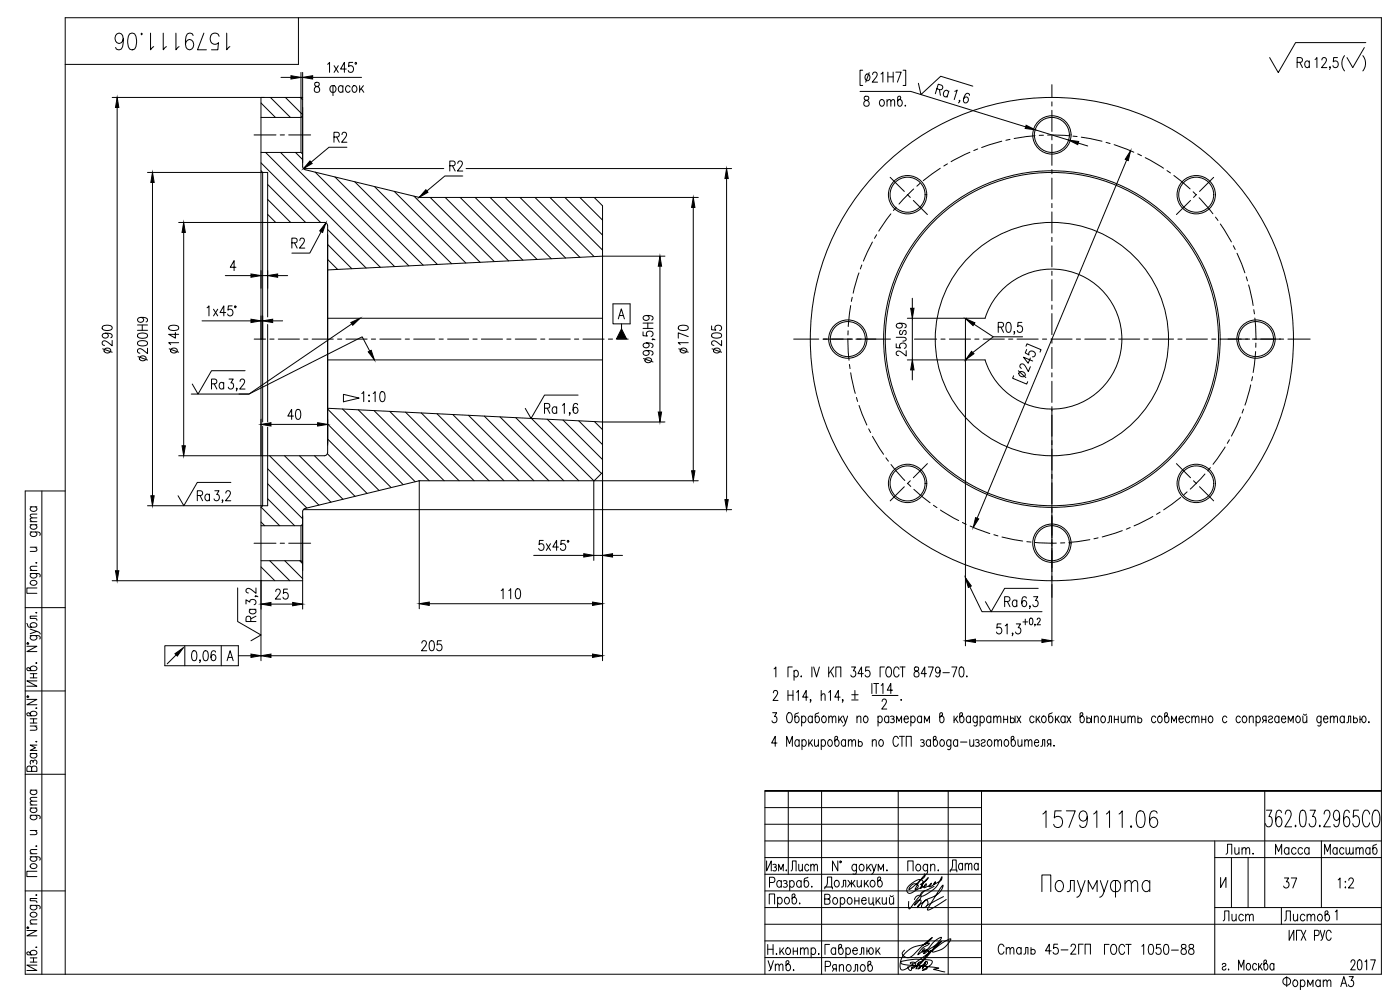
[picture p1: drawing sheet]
<svg xmlns="http://www.w3.org/2000/svg" width="420mm" height="297mm" viewBox="0 0 420 297" stroke-linecap="round" stroke-linejoin="round" font-family="sans-serif">
<defs><g id="words">
<g font-size="8.8">
<text x="33.5" y="16.2">1579111.06</text>
<text x="312.2" y="249.4">1579111.06</text>
</g>
<text font-size="8.4" x="401.8" y="22.6">( )</text>
<text font-size="7.5" x="279.8" y="30.3">Ra</text>
<g font-size="7.1">
<text x="197.9" y="110.1" transform="rotate(-90 197.9 110.1)">99,5H9</text>
<text x="284.3" y="262.8">Дата</text>
</g>
<g font-size="6.6">
<text x="388.4" y="21.5">Ra</text>
<text x="258.2" y="33.2">8 отв.</text>
<text x="34.9" y="107.2" transform="rotate(-90 34.9 107.2)">290</text>
<text x="55" y="107.2" transform="rotate(-90 55 107.2)">140</text>
<text x="45.5" y="109.4" transform="rotate(-90 45.5 109.4)">200H9</text>
<text x="149.6" y="181">110</text>
<text x="125.6" y="196.5">205</text>
<text x="384.5" y="267.8">37</text>
<text x="366.2" y="277.6">Лист</text>
<text x="384.5" y="277.6">Листов</text>
</g>
<g font-size="6.2">
<text x="207.8" y="107.2" transform="rotate(-90 207.8 107.2)">170</text>
<text x="217.7" y="107.2" transform="rotate(-90 217.7 107.2)">205</text>
<text x="273" y="107.9" transform="rotate(-90 273 107.9)">25Js9</text>
<text x="62.4" y="117.8">Ra</text>
<text x="107.6" y="121.7">1:10</text>
<text x="162.6" y="125.2">Ra</text>
<text x="85.4" y="127">40</text>
<text x="58.2" y="151.3">Ra</text>
<text x="81.8" y="181">25</text>
<text x="300.6" y="183.1">Ra</text>
<text x="78" y="187.7" transform="rotate(-90 78 187.7)">Ra</text>
<text x="367.2" y="257.5">Лит.</text>
<text x="382.1" y="257.5">Масса</text>
<text x="396.5" y="257.5">Масштаб</text>
<text x="236.4" y="262.5">Лист</text>
<text x="298.8" y="287.5">Сталь 45-2ГП</text>
<text x="330.6" y="287.5">ГОСТ 1050-88</text>
<text x="229.7" y="292.5">Утв.</text>
<text x="404.6" y="292.1">2017</text>
</g>
</g></defs>
<g fill="none" stroke="#000" stroke-width=".3">
<path d="M89.6 5.3v14h-70M98.3 19.3l.6-.6v3M100.3 19.7l1.2 2M101.5 19.7l-1.2 2M105.9 18.7h-1.2l-.1 1.3a.92 .92 0 0 1 1.3 .1 .92 .92 0 0 1 0 1.2 .92 .92 0 0 1-1.3 .1l-.1-.3M106.6 18.8h.3v.4h-.3zM396.7 18l.5-.7h.4l.5 .6-.4 1-1.1 1.4h1.6M409.9 12.8h-21.1l-5.2 9-2.6-4.5M33.7 29.2h45.6M35.2 32.2v139M78.3 30.9l4.4 4.3M81.2 29.2l6 6"/>
<path d="M84.3 23.2h3M85.7 29.2l5.1 5.2M90.1 29.2l.7 .7M90.3 21.7v13.5h-12M90.3 23.2h.5M90.8 34.7l-.5 .5v10.5l.5 .5M90.8 21.7v7.5M90.8 32.2v16.5M93.8 23.2h14.7M94.6 24.8a.68 .68 0 0 0 .2 1 .94 .94 0 0 1 1.1 .9 .94 .94 0 0 1-1 1 .98 .98 0 0 1-.5-1.2 .98 .98 0 0 1 1.1-.7 .61 .61 0 0 0 .3-.6 .61 .61 0 0 0-.4-.5zM99.4 25.8l.9-.1 .4 .4a1.21 1.21 0 0 1-.4 1.6l-.9-.1a1.2 1.2 0 0 1 0-1.8zM99.9 25.7v3"/>
<path d="M102.9 26.1a.67 .67 0 0 0-.6-.4 .67 .67 0 0 0-.7 .4 .85 .85 0 0 0 .1 1.3 .85 .85 0 0 0 1.2-.1M102.9 25.7v2M103.9 20.7h-1.7l1.2-2v3M105.1 26.1a.67 .67 0 0 0-.7-.4 .67 .67 0 0 0-.6 .4 .91 .91 0 0 0 0 1.1 .91 .91 0 0 0 1 .4l.3-.3M106 25.8a.64 .64 0 0 1 1 .3 .91 .91 0 0 1 0 1.1 .91 .91 0 0 1-1 .4 1.23 1.23 0 0 1 0-1.8zM107.9 25.7v2M108.4 26.6l.8 1.1M109.1 25.7l-1.2 1.4M258.1 27.4h15.2l34.5 10.7M258.9 21.1h-.8v4.5h.8M259.9 22.4a.97 .97 0 0 1 1.3 .6 .97 .97 0 0 1-.7 1.2 1.03 1.03 0 0 1-.9-.7 1.03 1.03 0 0 1 .3-1.1zM260.9 21.8l-1.1 2.8"/>
<path d="M261.9 22.4l.4-.8h.5l.4 .6-.3 1-1.1 1.4h1.6M264.4 22.2l.6-.6v3M266.5 21.6v3M266.5 23.1h1.6M268.1 21.6v3M268.8 21.6h1.7l-1.2 3M271 21.1h.8v4.5h-.8M275.6 25l.8 3.4 5.9-5.5 9.7 3M291 28.6l-.1-.3-.5-.3a2.21 2.21 0 0 0-1.1 2.6 .66 .66 0 0 0 1 .1l.3-.4a.88 .88 0 0 0-.5-1.2h-.4l-.5 .6M310.7 38.9l10 3.1M315.7 25.4v3.9M315.7 30.6v1.2"/>
<path d="M315.7 33.1v6.4M44.3 51.7h36v43.4M45.8 54.7v94M76.2 40.5h6.6M78.3 45.7h12M78.3 51.2l.5 .5v74.9M78.3 48.9l17.9 17.8M79.7 45.7l34.5 34.5M80.3 55.3l11.4 11.4M80.3 59.8l6.9 6.9M84.1 40.5h1.3M84.2 45.7l34.2 34.3"/>
<path d="M86.6 40.5h6.6M88.7 45.7l2.1 2.2M91 50.6h42.2M94.6 51.7l28.1 28.1M100.2 41.1l1.4-.1 .2-.5-.2-.7-1.4-.1v3M100.5 53.1l26.5 26.5M101 41.1l.8 1.6M102.6 40.4l.5-.7 .7 .1 .2 .5-.3 1-1.2 1.4h1.6M104.1 44.2h-5.4l-5.3 4.5M106.5 54.5l24.8 24.8M112.4 56l23.1 23.1M118.3 57.4l21.5 21.5"/>
<path d="M124.2 58.9l19.9 19.8M126 59.2l-34.7-8.4-.5-.9v-20.7h-12.5v72.5M126 59.2h52.3l2.5 2.5v136.5M129.1 59.2l19.3 19.3M133.6 59.2l19 19.1M135 49.7l1.4-.1 .2-.4-.1-.6-.5-.3h-1v3M135.8 49.7l.8 1.6M137.4 49l.4-.7h.5l.5 .6-.4 1-1.1 1.4h1.6M138.1 59.2l18.8 18.9M138.9 52.8h-5.4l-5.4 4.5M139.9 50.6h79.7M142.6 59.2l18.6 18.6"/>
<path d="M147.1 59.2l18.4 18.4M151.6 59.2l18.2 18.2M156.1 59.2l17.9 18M160.5 59.2l17.8 17.8M165 59.2l15.8 15.8M169.5 59.2l11.3 11.3M174 59.2l6.8 6.8M178.5 59.2h31.1M218.1 53.6v96.3M267.2 53.2l4.2 4.2M272.3 58.3l.9 .9M274.2 56.7l-4.4 4.5"/>
<path d="M276.1 55l-.9 .9M282.2 50.5l-5.1 3.7M284.3 49.2l-1 .6M291.1 45.7l-5.7 2.8M293.4 44.7l-1.2 .5M300.6 42.4l-6 1.9M303.1 41.8l-1.2 .3M310.6 40.7l-6.2 .9M313.2 40.6h-1.3M314.4 40.5l6.3 .2M315.7 40.7v1.3M315.7 43.3v6.3"/>
<path d="M315.7 50.9v1.3M315.7 53.4v6.4M322 40.8l1.3 .2M323.6 42.9l2.8 .9M324.5 41.2l6.2 1.2M331.9 42.7l1.3 .4M334.4 43.4l5.9 2.3M338.1 48l-44.9 107.5M341.4 46.2l1.2 .5M343.7 47.3l5.5 3.2M350.2 51.2l1.1 .7M352.3 52.6l4.9 4.1"/>
<path d="M358.1 57.5l.9 .9M359.1 58.3l-.9 .9M359.9 59.3l4.1 4.8M364.2 53.2l-4.2 4.2M53.6 66.7h43.7M55.1 69.7v64M80.3 64.3l2.4 2.4M87.6 72.9l1.4-.2 .2-.4-.2-.7-1.4-.2v3M88.4 72.9l.8 1.5M90 72.2l.4-.8 .7 .2 .3 .4-.4 1-1.1 1.4h1.6M96.4 69.5l-3.4 6.4h-5.4M97.3 66.7a1 1 0 0 1 1 1"/>
<path d="M98.3 67.7v34v-31.2M98.3 68.9l11.6 11.5M98.3 73.3l7.3 7.3M98.3 77.8l3 3M198.1 79.9v43.7M199.6 76.9h-18.8l-82.5 4.1M208.1 62.2v79M258.6 79.5l-.4 1.2M261.8 72.6l-2.7 5.7M263.1 70.4l-.7 1.1M267.4 64.2l-3.7 5.1M269 62.2l-.9 1"/>
<path d="M274.1 60.1l4.2 4.3M315.7 61v1.3M315.7 63.6v6.3M315.7 71.2v1.3M315.7 73.7v6.4M357.3 60.1l-4.2 4.3M364.8 65.1l.7 1.1M366.2 67.2l3.3 5.4M370.1 73.7l.6 1.1M371.3 76l2.3 5.9M60.6 96.3h14.7M62.1 92.3l.6-.5v3"/>
<path d="M64.1 92.8l1.2 2M65.3 92.8l-1.2 2M67.6 82.7h7.7M67.7 93.8h-1.7l1.2-2v3M69.7 91.8h-1.2l-.1 1.3a.92 .92 0 0 1 1.3 .1 .92 .92 0 0 1 0 1.2 .92 .92 0 0 1-1.3 .1l-.1-.3M70.4 91.9h.4v.4h-.4zM70.8 80.2h-1.7l1.2-2v3M78.3 81.2v5.3M78.3 94.8v6.9M78.3 82.7h2M78.3 96.3h.5M80.3 97.4v29.2"/>
<path d="M81.8 96.3h3M83.3 82.7h3M98.3 95.5h82.5M105.6 97.2l-30.9 21h-17.3M184 91.2h5.1v6h-5.1zM185.6 95.7l.9-3 .9 3M185.9 94.7h1.1M186.5 97.2v1.5M254.5 99.2v1.3M255.3 91.7l-.7 6.3M255.8 89.2l-.3 1.2M257.8 81.9l-1.8 6.1"/>
<path d="M272.3 95.5h23.3a21 21 0 0 1 32.4-10.8 21 21 0 0 1 0 34.1 21 21 0 0 1-32.4-10.8h-23.3M273.8 89.5v3M273.8 95.5v12.5M290 95.5l-.3 .3v98M292.3 97.3l5.8 3.8h8.8M299.6 98.2h1a.73 .73 0 0 0 .6-.8 .73 .73 0 0 0-.6-.7h-1v3M300.4 98.2l.8 1.5M302.2 96.9l.6-.2a1.77 1.77 0 0 1 .6 2.5l-.3 .4-.5 .1a2.21 2.21 0 0 1-.4-2.8zM304.5 99.6h-.2h.2l-.2 .7M306.7 96.7h-1.2l-.1 1.3a.92 .92 0 0 1 1.3 .1 .92 .92 0 0 1 0 1.3 .92 .92 0 0 1-1.3 0l-.1-.2M315.7 81.4v1.2M315.7 83.9v6.4"/>
<path d="M315.7 91.5v1.3M315.7 94.1v6.3M374 83.1l.4 1.2M374.7 85.5l1.4 6.2M376.3 92.9l.2 1.3M376.6 95.4l.3 6.3M71.1 116.6h-.2h.2l-.2 .7M72.1 114.4l.4-.7 .7 .2 .2 .4-.3 1-1.2 1.4h1.6M73.6 111.2h-10.1l-4.1 7-1.7-3M76.3 101.7h3.4M78.3 101.7v72.5h12.5M81 101.7h1.2"/>
<path d="M83.5 101.7h6.4M91.1 101.7h1.3M93.7 101.7h6.3M98.3 108h82.5M101.3 101.7h1.3M103.1 118.3l4.7 1.1-4.7 1.2zM103.8 101.7h6.4M111 105.3l-2.3-4.2-34 17.1h-3M111.5 101.7h1.2M114 101.7h6.3M121.6 101.7h1.3M124.2 101.7h6.3"/>
<path d="M131.8 101.7h1.2M134.3 101.7h6.4M141.9 101.7h1.3M144.5 101.7h6.3M152.1 101.7h1.3M154.6 101.7h6.4M162.3 101.7h1.2M164.8 101.7h6.3M172.4 101.7h1.3M173.5 118.5h-10.1l-4 7-1.8-3M175 101.7h6.3M182.6 101.7h1.2"/>
<path d="M185.1 101.7h3.4M238.2 101.7h7.5M247 101.7h8.9M254.4 101.8l.4 6.3M254.9 109.4l.2 1.2M255.3 111.9l1.4 6.1M256.9 101.7h10.4M257 119.2l.4 1.3M273.8 111v3M274.4 101.7h6.7M282.4 101.7h1.2M284.9 101.7h6.4"/>
<path d="M289.7 107.7l.3 .3M292.5 101.7h1.3M295.1 101.7h6.3M298.1 101.1l-6.2 4.7M302.7 101.7h1.3M304.2 112.8l-.3 .7 4.2 1.7 .3-.7M305.2 101.7h6.4M305.6 111.2l2.3 2.1M305.9 111.7a1.06 1.06 0 0 1 1.2-.1 1.06 1.06 0 0 1 .5 1.2 1.06 1.06 0 0 1-1.3 .1 1.06 1.06 0 0 1-.4-1.2zM307.9 103.9l.3-.7 4.2 1.7-.3 .7M308.1 104.9l-.4 1 1.1 .6a.92 .92 0 0 1 .6-1.1 .92 .92 0 0 1 1.2 .5 .92 .92 0 0 1-.5 1.2h-.3M309.2 110l-.6 1.5-1.4-2.2-.6-.1-.4 .2-.1 .7 .4 .4"/>
<path d="M309.2 107.4l-.6 1.6-1.4-1.8 2.7 1.1M312.9 101.7h1.2M315.4 101.7h6.3M315.7 101.7v1.3M315.7 104.2v6.4M315.7 111.9v1.2M315.7 114.4v6.3M323 101.7h1.3M325.6 101.7h6.3M333.2 101.7h1.2M335.7 101.7h6.4M343.3 101.7h1.3"/>
<path d="M345.9 101.7h6.3M353.5 101.7h1.3M356 101.7h6.4M363.7 101.7h1.2M366.2 101.7h8.9M375.4 115.5l-1.8 6.1M375.8 101.7h9.4M375.9 113l-.3 1.2M376.8 105.5l-.7 6.3M376.9 102.9v1.3M386.5 101.7h6.7M78.3 125.8v10.9"/>
<path d="M78.8 127.9v23.8l-.5 .5M80.3 128.2v23.5h-36M80.9 136.7l14.8 14.9M81.3 127.3h14M85.4 136.7l13.9 14M89.9 136.7l13 13.1M94.4 136.7l12.2 12.2M98.2 136.1l12 11.9M98.3 135.7a1 1 0 0 1-1 1h-43.7M98.3 133v-31.3v34M98.3 122.5l82.5 4.1h18.8M98.3 125.8v7.8"/>
<path d="M98.3 122.7l22.7 22.7M98.3 127.2l19.1 19.1M98.3 131.7l15.5 15.5M102.8 122.7l21.8 21.8M107.5 123l21.3 21.2M112.2 123.2l21.1 21M117 123.4l20.8 20.8M121.7 123.7l20.6 20.5M126.4 123.9l20.4 20.3M131.1 124.1l20.2 20.1M135.9 124.4l19.9 19.8M140.6 124.6l19.6 19.6"/>
<path d="M145.3 124.8l19.4 19.4M150.1 125.1l19.1 19.1M154.8 125.3l18.9 18.9M159.5 125.6l18.7 18.6v23.9M164.2 125.8l16.3 16.3M169 126l11.8 11.9M171.1 123.9h-.3h.3l-.3 .7M173.4 121.5a.64 .64 0 0 0-1.1-.3 2.05 2.05 0 0 0 .4 2.8 .88 .88 0 0 0 .8-1 .88 .88 0 0 0-1.2-.7l-.3 .7M173.7 126.3l7.1 7.1M178.4 126.5l2.4 2.4M257.8 121.7l2.3 5.8M260.7 128.7l.6 1.1"/>
<path d="M261.9 130.9l3.3 5.4M265.9 137.4l.7 1M267.4 139.4l4.1 4.8M278.3 139.1l-4.2 4.2M315.7 122v71.8M353.1 139.1l4.2 4.2M367.7 134.1l-3.7 5.2M369 131.9l-.7 1.1M372.3 125.1l-2.7 5.7M373.2 122.8l-.4 1.1M9.1 159.6l2.7 .1 .3 .4-.2 .5M9.1 157.4h2"/>
<path d="M9.1 156.5h2M9.1 152.1h2M9.5 159.6l-.3 .2a.64 .64 0 0 0 .3 1.1 .91 .91 0 0 0 1.1 0 .91 .91 0 0 0 .3-1.1l-.3-.2M9.5 157.4a.67 .67 0 0 0-.5 .7 .67 .67 0 0 0 .5 .6 .85 .85 0 0 0 1.2 0 .85 .85 0 0 0-.1-1.3M9.5 152.1a.67 .67 0 0 0-.5 .6 .67 .67 0 0 0 .5 .6 .85 .85 0 0 0 1.2 0 .85 .85 0 0 0-.1-1.2M11.1 155.4l-1.9 .1-.1 .5 .5 .5M11.1 154.2l-1.9 .2-.1 .4 .5 .6M12.6 147.3v145M19.6 147.3h-12v145h407v-287h-395v287M66.9 150.1h-.3h.3l-.3 .7M67.8 148l.4-.8h.5l.5 .6-.4 1-1.1 1.4h1.6M69.3 144.7h-10.1l-4 7-1.8-3"/>
<path d="M78.3 157.7h12M78.3 156.6l1.1 1.1M78.4 152.2l5.5 5.5M80.3 140.7l11.8 11.7M80.3 145.2l10.5 10.5M80.3 149.6l8.1 8.1M90.8 157.2l-.5 .5v10.5l.5 .5M91 152.9h128.6M125.8 144.3v38.3M126 144.2l-34.4 8.4-.6 .3-.2 .6v29.3M126 144.2h83.6M180.8 141.7l-2.5 2.5"/>
<path d="M271.4 146l-4.2 4.3M272.4 145.1l.9 .9M273.2 144.2l-.9 .9M274.3 146.8l4.8 4.1M280.1 151.6l1.1 .7M282.2 153l5.5 3.2M288.8 156.8l1.2 .5M291.1 157.8l6 2.3M336.8 159.2l-6 1.9M339.2 158.3l-1.2 .5M346 155l-5.7 2.8M348.2 153.7l-1.1 .6"/>
<path d="M354.3 149.2l-5.1 3.8M356.3 147.6l-1 .8M358.2 144.2l.9 .9M360 146l4.2 4.3M361.6 142.2l-4.4 4.6M363.3 140.3l-.8 1M9.1 172.1l2.7 .1 .3 .3-.2 .6M9.1 171.2h2M9.1 164.2h2M9.2 174.5a.95 .95 0 0 1 1.2-.4 .95 .95 0 0 1 .5 1.2 .95 .95 0 0 1-1.2 .3 .95 .95 0 0 1-.5-1.1zM9.5 172.1l-.3 .2a.64 .64 0 0 0 .3 1 .91 .91 0 0 0 1.1 .1 .91 .91 0 0 0 .3-1.1l-.3-.2M10.5 164.2l.6 .6-.2 .5-1.8 .1"/>
<path d="M10.8 168.9h.3zM11.1 176.4h-3v1.6h3M11.1 169.9l-1.9 .1-.1 .6 .5 .6M33.7 174.2h44.6v24M71.3 176.4v10.1l7 4-3 1.8M76.2 163h6.6M76.7 178.8v.3v-.3l.7 .3M76.8 176.4v1.6l-1.4-1.1-1-.4-.4 .3-.2 .6 .7 .5M78.3 168.2h12M78.3 170.1l4.2 4.1M81 168.2l6 6M84.1 163h1.3"/>
<path d="M85.5 168.2l5.3 5.4M86.6 163h6.6M89.9 168.2l.9 .9M160.2 166.6h15M163 162.1h-1.1l-.1 1.3a.92 .92 0 0 1 1.2 .1 .92 .92 0 0 1 0 1.3 .92 .92 0 0 1-1.2 .1l-.1-.3M164 163.1l1.2 2M165.2 163.1l-1.2 2M167.6 164.1h-1.7l1.1-2v3M169.6 162.1h-1.2l-.1 1.3a.92 .92 0 0 1 1.3 .1 .92 .92 0 0 1 0 1.3 .92 .92 0 0 1-1.3 .1l-.1-.3M170.3 162.2h.3v.4h-.3zM178.2 166.6h2.6M183.8 166.6h3"/>
<path d="M291.1 176l3.6 7.5h18M298.3 160.4l1.2 .4M300.7 161.1l6.2 1.2M308.2 162.5l1.2 .1M310.2 179h1.2l-.6 1.2a.88 .88 0 0 1 .7 1.3 .88 .88 0 0 1-1.5 0M310.7 162.8l6.3 .2M311.6 176.5h-10.1l-4 7-1.8-3M319.5 162.9h-1.2M327.1 161.9l-6.3 .9M329.5 161.4l-1.2 .3M7.6 182.3h12M8.1 193.9h3l-3 1.6h3"/>
<path d="M8.1 187l.3 .8 .4 .4 2-.1a.58 .58 0 0 0 .1-.9 .95 .95 0 0 0-1.2-.4 .95 .95 0 0 0-.5 1.2l.3 .2M8.1 192.9h.4v.4h-.4zM9.1 190.7l2.7 .1 .3 .4-.2 .5M9.1 188.8l2 .6-2 .7M9.5 190.7l-.3 .2a.64 .64 0 0 0 .3 1.1 .91 .91 0 0 0 1.1 0 .91 .91 0 0 0 .3-1.1l-.3-.2M10.8 198.9h.3zM10.8 183.8h.3zM11.1 189.4l.5 .3 .5 .5M11.1 184.9h-2v.7l1.8 .1 .2 .4M49.5 193.7h22v6h-22zM52.9 196.5l-2.7 2.7M55.5 193.7v6"/>
<path d="M57.8 195.4l.6-.2a1.76 1.76 0 0 1 .6 2.5l-.3 .4-.5 .1a1.76 1.76 0 0 1-.6-2.4zM60.1 198.1h-.2h.2l-.2 .7M61.3 195.4l.5-.2a1.76 1.76 0 0 1 .6 2.5l-.2 .4-.6 .1a1.76 1.76 0 0 1-.6-2.4zM64.7 195.7a.65 .65 0 0 0-1-.3 2.04 2.04 0 0 0 .3 2.8 .88 .88 0 0 0 .8-1 .88 .88 0 0 0-1.1-.7l-.4 .7M66.4 193.7v6M68.1 198.2l1-3 .9 3M68.5 197.2h1.1M71.5 196.8h3.8M73.8 181.2v-1.2l1.2 .7a.88 .88 0 0 1 1.3-.8 .88 .88 0 0 1 0 1.5M81.3 196.8h96.5M128.8 181.1h49M292.7 192.3h20"/>
<path d="M300.4 187.2h-1.1l-.1 1.3a.92 .92 0 0 1 1.2 .1 .92 .92 0 0 1 0 1.2 .92 .92 0 0 1-1.2 .1l-.1-.3M301.7 187.8l.6-.6v3M304 190.1h-.2h.2l-.2 .7M305 187.2h1.3l-.7 1.1a.88 .88 0 0 1 .7 1.4 .88 .88 0 0 1-1.5-.1M307 186.6h1.4M307.7 185.7v1.8M309.1 185.6l.4-.1 .4 .3v1.3l-.4 .4-.5-.4zM309.2 181.9h-.3h.3l-.3 .7M310.7 187.4l-.2 .4M311.3 185.9l.3-.4h.3l.3 .3-.2 .7-.8 1h1.1M7.6 207.3h12M8.1 209.8h3l-3 1.7h3"/>
<path d="M8.1 208.9h.4v.3h-.4zM9.1 200.8a1 1 0 0 1 1-1 1 1 0 0 1 1 1l-.6 .4h-2.1l-.3-.7 .4-.2 .3 .1 .7 .8M9.1 214.3a1 1 0 0 1 1-.9 1 1 0 0 1 1 .9l-.6 .5h-2.1l-.3-.7 .4-.3 .3 .2 .7 .8M9.1 202.1h2M9.1 203.4h2M9.1 217.8h2M9.1 215.7h2M9.1 216.9h2M10.1 202.1v1.3M10.1 215.7v1.2M10.5 217.8l.6 .6-.2 .6-1.8 .1M10.8 212.5h.3z"/>
<path d="M11.1 204.3h-3l3 1.6h-3M231.9 213.8h1.2l-.7 1.2a.88 .88 0 0 1 .7 1.2 .88 .88 0 0 1-1.3 .4l-.1-.3M232.1 207.9l.1-.4a.69 .69 0 0 1 1-.2 .69 .69 0 0 1 .1 1l-1.3 1.9h1.5M232.3 200.7l.5-.6v3M236.5 207.2v3M236.5 208.6h1.5M236.5 214l.2-.2a1.32 1.32 0 0 1 1.1 1.9l-.1 .4a.75 .75 0 0 1-1.2 .6l-.4-1 .1-1.1zM237.8 200.1h-1.3v3M238 207.2v3M238.3 201.5l.2-.2a.94 .94 0 0 1 1.1 .5 .94 .94 0 0 1-.3 1.2l-.6 .1-.4-.4M238.3 201.1v3M239.1 207.7l.5-.5v3"/>
<path d="M239.6 213.8l-1 .5-.1 .3v1.7l.2 .4a.94 .94 0 0 0 1.2-.5 .94 .94 0 0 0-.4-1.2l-.5-.2-.5 .5M240.5 202.8v.3zM240.6 215.3l.2-.3a.97 .97 0 0 1 1.2 .7 .97 .97 0 0 1-.7 1.1h-.3l-.4-.4M240.6 214.8v3M242.5 209.2h-1.6l1-2v3M243.3 210h-.2h.2l-.2 .7M243.7 200.1v3M243.8 215.3l-.2-.3a.95 .95 0 0 0-1.1 .5 .95 .95 0 0 0 .3 1.2l.6 .1 .4-.4M243.8 214.8v2M244.2 200.1l.9 3 .8-3M245.7 213.8l-.9 .5-.2 .3v1.7l.3 .4a.94 .94 0 0 0 1.1-.5 .94 .94 0 0 0-.4-1.2l-.5-.2-.5 .5M246.5 208.7l.5-.5 .5 .1 .1 1.9"/>
<path d="M246.5 207.2v3M246.9 215a.97 .97 0 0 1 1.2 .7 .97 .97 0 0 1-.7 1.1 1.04 1.04 0 0 1-.9-.7 1.04 1.04 0 0 1 .4-1.1zM248.7 207.7l.5-.5v3M248.7 200.1v3M248.7 215.4l.6-.6 .4 .2 .1 1.8M248.7 214.8v2M249.2 201.4l1 1.7M249.8 215.4l.5-.6 .5 .2 .1 1.8M250.2 200.1l-1.5 2M250.8 203.1v-3h1.5v3M251.7 214.8v2M252.1 209.2h-1.6l1.1-2v3"/>
<path d="M252.1 215.7l.8 1.1M252.8 214.8l-1.1 1.5M253 210h-.2h.2l-.2 .7M253.1 214.8l.7 2 .6-2M253.8 216.8l-.5 .9-.3 .1M255.6 200.1h1.1l-.6 1.2a.88 .88 0 0 1 .7 1.2 .88 .88 0 0 1-1.4 .3l-.1-.3M255.6 208.4h1.9M255.6 210h1.9M256.6 207.2v2.5M257.2 215.4l.5-.6 .6 .2 .1 1.8M257.2 214.8v2M259.1 202.1h-1.6l1.1-2v3"/>
<path d="M259.4 215a.97 .97 0 0 1 1.2 .7 .97 .97 0 0 1-.6 1.1 1.04 1.04 0 0 1-.9-.7 1.04 1.04 0 0 1 .3-1.1zM260.9 200.1h-1.1l-.1 1.3a.95 .95 0 0 1 1.5 .5 .95 .95 0 0 1-1 1.2l-.6-.6M261.7 205.1v3M261.8 208.7h7.7M262.2 205.1h1.5M263 205.1v3M263.5 215.3l.2-.3a.97 .97 0 0 1 1.2 .7 .97 .97 0 0 1-.6 1.1h-.4l-.4-.4M263.5 214.8v3M264.5 205.7l.5-.6v3M264.7 210.5l.1-.5a.69 .69 0 0 1 1-.1 .69 .69 0 0 1 .1 1l-1.3 1.8h1.5M265.4 200.1h-1.3v3M266.3 200.3l.2-.2a1.3 1.3 0 0 1 1.1 1.9l-.1 .4a.75 .75 0 0 1-.8 .7 .75 .75 0 0 1-.8-.7l-.1-1.1z"/>
<path d="M266.7 215.3l-.2-.3a.94 .94 0 0 0-1.1 .5 .94 .94 0 0 0 .4 1.2l.5 .1 .4-.4M266.7 214.8v2M267.3 215a.67 .67 0 0 1 1 .3l-.3 .4h-.3M267.9 207.1h-1.6l1-2v3M268 215.7l.3 .3v.6l-.3 .2-.7-.1M269.1 216.8v-2l.7 1.6 .8-1.6v2M269.8 200.8a.75 .75 0 0 0-.7-.7 .75 .75 0 0 0-.8 .7v1.6a.75 .75 0 0 0 .8 .7 .75 .75 0 0 0 .7-.7M270.1 200.1h1.5M270.4 209.9v.3zM270.9 200.1v3M271.3 215.7h1.3l-.2-.7a.97 .97 0 0 0-1.2 .7 .97 .97 0 0 0 .7 1.1h.3l.4-.4M273.4 215.3l.2-.3a.97 .97 0 0 1 1.2 .7 .97 .97 0 0 1-.7 1.1h-.3l-.4-.4"/>
<path d="M273.4 214.8v3M274.5 200.3v.8a1.2 1.2 0 0 1 1.1 .6 1.2 1.2 0 0 1 0 1.3 .93 .93 0 0 1-1.4-.7 .93 .93 0 0 1 1.2-1l.2-.2a.63 .63 0 0 0-.3-1zM276.6 215.3l-.2-.3a.95 .95 0 0 0-1.2 .5 .95 .95 0 0 0 .4 1.2l.6 .1 .4-.4M276.6 214.8v2M277.4 216.8v-2l.8 1.6 .7-1.6v2M278.1 202.1h-1.7l1.1-2v3M278.6 200.1h1.5l-1.1 3M282.1 201.1a.77 .77 0 0 1-.7 .9 .88 .88 0 0 1-.7-1.1 .88 .88 0 0 1 1.1-.6 2.31 2.31 0 0 1-.3 2.8l-.5-.1-.2-.3M282.5 214.8a1.01 1.01 0 0 1 .8 1 1.01 1.01 0 0 1-.8 1l-.5-.5v-2.2l.7-.3 .1 .8-.8 .7M283 201.8h1.9M285.7 200.1h1.5l-1.1 3M286.3 214.8v2"/>
<path d="M286.8 215.7l.7 1.1M287.4 214.8l-1.1 1.5M288.1 200.3l.6-.2a1.81 1.81 0 0 1 .5 2.4l-.2 .5-.6 .1a2.31 2.31 0 0 1-.3-2.8zM288.5 214.8a1.01 1.01 0 0 1 .8 1 1.01 1.01 0 0 1-.8 1l-.5-.5v-2.2l.7-.3 .1 .8-.8 .7M290.2 202.8v.3zM291.3 215.3l-.3-.3a.95 .95 0 0 0-1.1 .5 .95 .95 0 0 0 .4 1.2l.5 .1 .5-.4M291.3 214.8v2M293.3 215.3l-.2-.3a.97 .97 0 0 0-1.2 .7 .97 .97 0 0 0 .6 1.1h.4l.4-.4M293.3 214.8l-.1 2.8-.3 .2-.6-.1M294.1 215.3l.3-.3a.97 .97 0 0 1 1.1 .7 .97 .97 0 0 1-.6 1.1h-.3l-.5-.4M294.1 214.8v3M297.4 215.3l-.3-.3a.95 .95 0 0 0-1.1 .5 .95 .95 0 0 0 .4 1.2l.5 .1 .5-.4"/>
<path d="M297.4 214.8v2M298.2 215.4l.6-.6 .4 .2 .1 1.8M298.2 214.8v2M299.3 215.4l.5-.6 .4 .2 .2 1.8M301.2 215.8h1.2M301.2 214.8v2M302.4 214.8v2M303.3 215.7a.72 .72 0 0 1 1.1 .1 .72 .72 0 0 1-.4 1h-.4l-.3-.2M303.3 214.8v2M304.6 214.8v2M305.2 214.8l1.2 2M306.4 214.8l-1.2 2"/>
<path d="M310.3 215.3l-.2-.3a.97 .97 0 0 0-1.2 .7 .97 .97 0 0 0 .7 1.1h.3l.4-.4M311 214.8v2M311.4 215.7l.7 1.1M312 214.8l-1 1.5M312.9 215a.97 .97 0 0 1 1.2 .7 .97 .97 0 0 1-.7 1.1 1.04 1.04 0 0 1-.9-.7 1.04 1.04 0 0 1 .4-1.1zM315.8 213.8l-.8 .3-.3 .5v1.7l.2 .4a.91 .91 0 0 0 1.1-.4 .91 .91 0 0 0-.2-1.2l-.6-.3-.5 .5M316.7 214.8v2M317.2 215.7l.7 1.1M317.8 214.8l-1.1 1.5M319.6 215.3l-.2-.3a.94 .94 0 0 0-1.1 .5 .94 .94 0 0 0 .4 1.2l.5 .1 .4-.4M319.6 214.8v2M320.2 214.8l1.2 2"/>
<path d="M321.4 214.8l-1.2 2M324.6 214.8a1.01 1.01 0 0 1 .8 1 1.01 1.01 0 0 1-.8 1l-.5-.5v-2.2l.7-.3 .1 .8-.8 .7M326.2 215.7a.72 .72 0 0 1 1.1 .1 .72 .72 0 0 1-.4 1h-.4l-.3-.2M326.2 214.8v2M327.6 214.8v2M328.4 215.4l.6-.6 .5 .2 .1 1.8M328.4 214.8v2M330.7 215a.97 .97 0 0 1 1.2 .7 .97 .97 0 0 1-.7 1.1 1.04 1.04 0 0 1-.9-.7 1.04 1.04 0 0 1 .4-1.1zM332.4 216.8l.4-.1 .1-1.9h.7v2M334.4 215.8h1.2M334.4 214.8v2M335.6 214.8v2"/>
<path d="M336.5 214.8l.1 1.9 .5 .1 .6-.5M337.7 214.8v2M338.5 215.4l.5-.6 .5 .2 .1 1.8M338.5 214.8v2M339.6 215.4l.5-.6 .4 .2 .1 1.8M341.5 215.7a.72 .72 0 0 1 1.2 .1 .72 .72 0 0 1-.4 1h-.5l-.3-.2M341.5 214.8v2M346.9 215.3l-.3-.3a.97 .97 0 0 0-1.1 .7 .97 .97 0 0 0 .6 1.1h.3l.5-.4M347.7 215a.97 .97 0 0 1 1.2 .7 .97 .97 0 0 1-.6 1.1 1.04 1.04 0 0 1-.9-.7 1.04 1.04 0 0 1 .3-1.1zM350 214.8a1.01 1.01 0 0 1 .8 1 1.01 1.01 0 0 1-.8 1l-.5-.5v-2.2l.7-.3 .1 .8-.8 .7M351.6 216.8v-2l.7 1.6 .8-1.6v2M353.8 215.7h1.3l-.2-.7a.97 .97 0 0 0-1.2 .7 .97 .97 0 0 0 .7 1.1h.3l.4-.4"/>
<path d="M357 215.3l-.2-.3a.97 .97 0 0 0-1.1 .7 .97 .97 0 0 0 .6 1.1h.3l.4-.4M357.7 215.4l.5-.6 .4 .2 .2 1.8M357.7 214.8v2M358.8 215.4l.5-.6 .4 .2 .1 1.8M360.7 215.8h1.2M360.7 214.8v2M361.9 214.8v2M362.9 215a.97 .97 0 0 1 1.2 .7 .97 .97 0 0 1-.6 1.1 1.04 1.04 0 0 1-.9-.7 1.04 1.04 0 0 1 .3-1.1zM368.2 215.3l-.2-.3a.97 .97 0 0 0-1.2 .7 .97 .97 0 0 0 .6 1.1h.3l.5-.4M372.3 215.3l-.3-.3a.97 .97 0 0 0-1.1 .7 .97 .97 0 0 0 .6 1.1h.3l.5-.4M373.1 215a.97 .97 0 0 1 1.2 .7 .97 .97 0 0 1-.7 1.1 1.04 1.04 0 0 1-.9-.7 1.04 1.04 0 0 1 .4-1.1zM374.9 215.4l.6-.6 .5 .2 .1 1.8"/>
<path d="M374.9 214.8v2M377 215.3l.2-.3a.97 .97 0 0 1 1.2 .7 .97 .97 0 0 1-.7 1.1h-.3l-.4-.4M377 214.8v3M379.3 216.1l-.4 .7M380 216.1h-.7l-.3-.3-.1-.4 .4-.6h.7v2M380.7 215.3a.62 .62 0 0 1 .6-.5 .62 .62 0 0 1 .6 .5l-.3 .4-.8 .3-.1 .4a.61 .61 0 0 0 .6 .5 .61 .61 0 0 0 .6-.5M383.8 215.3l-.2-.3a.95 .95 0 0 0-1.1 .5 .95 .95 0 0 0 .4 1.2l.5 .1 .4-.4M383.8 214.8v2M384.6 215.7h1.3l-.3-.7a.97 .97 0 0 0-1.1 .7 .97 .97 0 0 0 .6 1.1h.3l.5-.4M386.6 216.8v-2l.8 1.6 .7-1.6v2M389.2 215a.97 .97 0 0 1 1.2 .7 .97 .97 0 0 1-.7 1.1 1.04 1.04 0 0 1-.9-.7 1.04 1.04 0 0 1 .4-1.1zM391 214.8l.1 1.9 .5 .1 .6-.5"/>
<path d="M391.2 214.3l.3 .3 .6-.3M392.2 214.8v2M396.5 215.3l-.2-.3a.97 .97 0 0 0-1.2 .7 .97 .97 0 0 0 .6 1.1h.3l.5-.4M396.5 214.8l-.1 2.8-.4 .2-.5-.1M397.2 215.7h1.3l-.2-.7a.97 .97 0 0 0-1.2 .7 .97 .97 0 0 0 .7 1.1h.3l.4-.4M399.3 215.4l.5-.6 .4 .2 .1 1.8M399.3 214.8v2M400.3 215.4l.6-.6 .4 .2 .1 1.8M403.4 215.3l-.2-.3a.95 .95 0 0 0-1.1 .5 .95 .95 0 0 0 .4 1.2l.5 .1 .4-.4M403.4 214.8v2M404.2 216.8l.4-.1 .1-1.9h.7v2M406.2 215.7a.72 .72 0 0 1 1.2 .1 .72 .72 0 0 1-.4 1h-.5l-.3-.2"/>
<path d="M406.2 214.8v2M408.1 215.8h.6l.1-.5 .4-.5a1.04 1.04 0 0 1 .8 1 1.04 1.04 0 0 1-.8 1l-.4-.4-.1-.6M408.1 214.8v2M410.8 216.6v.2zM7.6 232.3h12M9.1 237.1h2M9.1 226.1h2M9.5 237.1a.66 .66 0 0 0-.5 .6 .66 .66 0 0 0 .5 .6 .85 .85 0 0 0 1.2 0 .85 .85 0 0 0-.1-1.2M9.5 230.4l-.6-.6-.5 .2-.3 .4v1h3v-1a.82 .82 0 0 0-.8-.6 .82 .82 0 0 0-.8 .6v1M9.5 226.1a.67 .67 0 0 0-.5 .6 .67 .67 0 0 0 .5 .6 .85 .85 0 0 0 1.2 0 .85 .85 0 0 0-.1-1.2M9.9 228.5l.3-.4h.6l.3 .4-.2 .8M9.9 228.8v-.3l-.4-.4a.73 .73 0 0 0-.3 1.2"/>
<path d="M10.8 222.5h.3zM11.1 239.2l-1.9 .2-.1 .4 .5 .6M11.1 223.6h-2l1.5 .8-1.5 .8h2M229.6 237.3h185h-185M229.6 237.3v55M233.2 222.9h-1.6l1.1-2v3M236.1 223.9v-3l.8 2.2 .9-2.2v3M236.6 237.3v25M239.8 222.4l-.2-.3a.91 .91 0 0 0-1 .4 .91 .91 0 0 0 .2 1.1l.6 .3 .4-.4M239.8 221.9v2M240.7 222.4l.4-.5a1.01 1.01 0 0 1 .9 1 1.01 1.01 0 0 1-.9 1l-.4-.4M240.7 221.9v3"/>
<path d="M242.7 221.9v2M243.2 222.8l.7 1.1M243.8 221.9l-1.1 1.5M244.4 221.9l.1 1.9 .6 .1 .5-.5M245.6 221.9v2M246.5 222.4l.4-.5a1.01 1.01 0 0 1 .9 1 1.01 1.01 0 0 1-.9 1l-.4-.4M246.5 221.9v3M246.6 237.3v55M248.7 222.1l.2-.2a1.01 1.01 0 0 1 .9 1 1.01 1.01 0 0 1-.9 1l-.5-.8zM251 221.9a1.01 1.01 0 0 1 .8 1 1.01 1.01 0 0 1-.8 1l-.5-.5v-2.2l.7-.3 .1 .7-.8 .8M253.8 222.4l-.3-.3a.91 .91 0 0 0-1 .4 .91 .91 0 0 0 .2 1.1l.6 .3 .5-.4M253.8 221.9v2"/>
<path d="M254.6 222.5l.6-.6 .4 .2 .1 1.8M254.6 221.9v2M255.7 222.5l.5-.6 .5 .2 .1 1.8M257.6 222.8a.72 .72 0 0 1 1.2 0 .72 .72 0 0 1-.4 1.1h-.5l-.3-.3M257.6 221.9v2M261.8 222.5l.5-.6 .6 .2 .1 1.8M261.8 221.9v2M264 222.1l.3-.2a1.01 1.01 0 0 1 .8 1 1.01 1.01 0 0 1-.8 1l-.6-.8zM269.6 237.3v55M269.6 221.6l-.2-.4a.84 .84 0 0 0-1-.1 .84 .84 0 0 0-.4 1l.1 1.1a.75 .75 0 0 0 1.2 .6l.3-.6M269.9 220.9h1.5M270.7 220.9v3"/>
<path d="M272 223.9v-3h1.5v3M276.3 222.1a.65 .65 0 0 1 1 .3l-.1 .2-.5 .2M277 222.8l.4 .6-.2 .4h-.9M279.3 222.4l-.3-.3a.94 .94 0 0 0-1.1 .5 .94 .94 0 0 0 .4 1.2l.5 .1 .5-.4M279.3 221.9v2M280.5 221.9a1.01 1.01 0 0 1 .9 1 1.01 1.01 0 0 1-.9 1l-.4-.5v-2.2l.7-.3 .2 .5-.1 .2-.8 .8M282.4 222.1l.2-.2a1.01 1.01 0 0 1 .8 1 1.01 1.01 0 0 1-.8 1l-.6-.8zM284.6 237.3v55M285.4 222.4l-.3-.3a.94 .94 0 0 0-1.1 .5 .94 .94 0 0 0 .4 1.2l.5 .1 .5-.4M285.4 221.9l-.1 2.7-.4 .3-.5-.1M287.4 222.4l-.2-.3a.91 .91 0 0 0-1.1 .4 .91 .91 0 0 0 .2 1.1l.7 .3 .4-.4M287.4 221.9v2"/>
<path d="M288.3 222.6h1.9M291 221.9l.1 1.9 .6 .1 .5-.5M292.2 221.9v2M292.8 222.1a.65 .65 0 0 1 1 .3l-.1 .2-.5 .2M293.5 222.8l.4 .6-.2 .4h-.9M294.5 222.4a.61 .61 0 0 1 .6-.5 .61 .61 0 0 1 .6 .5l-.2 .2-.9 .5-.1 .4a.62 .62 0 0 0 .6 .4 .62 .62 0 0 0 .6-.4M294.6 237.3v55M296.6 222.1a.95 .95 0 0 1 1.1 .5 .95 .95 0 0 1-.3 1.2 .94 .94 0 0 1-1.2-.5 .94 .94 0 0 1 .4-1.2zM298.4 222.5l.6-.6 .4 .2 .1 1.8M298.4 221.9v2M299.5 222.5l.5-.6 .5 .2 .1 1.8M301.6 222.1a.94 .94 0 0 1 1.2 .5 .94 .94 0 0 1-.4 1.2 .95 .95 0 0 1-1.1-.5 .95 .95 0 0 1 .3-1.2z"/>
<path d="M303.9 221.9a1.01 1.01 0 0 1 .9 1 1.01 1.01 0 0 1-.9 1l-.4-.5v-2.2l.6-.3 .2 .5-.1 .2-.7 .8M305.5 221.9l.1 1.9 .6 .1 .5-.5M306.7 221.9v2M307.5 222.5l.6-.6 .4 .2 .1 1.8M307.5 221.9v2M308.6 222.5l.5-.6 .5 .2 .1 1.8M310.4 222.8h1.3l-.1-.6-.3-.3a1.01 1.01 0 0 0-.9 1 1.01 1.01 0 0 0 .9 1l.4-.4M312.4 223.9l.4-.1 .1-1.9h.6v2M314.7 223.2l-.4 .7M315.4 223.2h-.7l-.3-.3-.1-.4 .4-.6h.7v2M316.3 223.6v.3zM379.6 237.3v35"/>
<path d="M9.1 257.1l2.7 .1 .3 .3-.2 .6M9.1 244.6l2.7 .1 .3 .4-.2 .5M9.1 256.2h2M9.1 249.2h2M9.1 242.4h2M9.1 241.5h2M9.2 259.5a.95 .95 0 0 1 1.2-.4 .95 .95 0 0 1 .5 1.2 .95 .95 0 0 1-1.2 .3 .95 .95 0 0 1-.5-1.1zM9.5 257.1l-.3 .2a.64 .64 0 0 0 .3 1 .91 .91 0 0 0 1.1 .1 .91 .91 0 0 0 .3-1.1l-.3-.2M9.5 244.6l-.3 .2a.64 .64 0 0 0 .3 1.1 .91 .91 0 0 0 1.1 0 .91 .91 0 0 0 .3-1.1l-.3-.2M9.5 242.4a.67 .67 0 0 0-.5 .7 .67 .67 0 0 0 .5 .6 .85 .85 0 0 0 1.2 0 .85 .85 0 0 0-.1-1.3M10.5 249.2l.6 .6-.2 .5-1.8 .1M10.8 253.9h.3z"/>
<path d="M11.1 254.9l-1.9 .1-.1 .6 .5 .6M11.1 240.4l-1.9 .1-.1 .5 .5 .5M229.6 252.3h185M229.6 247.3h65M229.6 257.3h65M229.6 242.3h65M230.1 258.3v3l1.4-3v3M232 259.5a.6 .6 0 0 1 1 .2l-.1 .3-.5 .2M251.4 258.3v3l-1.6-3v3M252.1 258.4h.3v.4h-.3zM257 259.7l-.2-.2a.97 .97 0 0 0-1.2 .6 .97 .97 0 0 0 .6 1.2h.4l.4-.4M257 259.3l-.1 2.7-.3 .3-.6-.1"/>
<path d="M258.2 259.5a.97 .97 0 0 1 1.2 .6 .97 .97 0 0 1-.6 1.2 1.02 1.02 0 0 1-1-.7 1.02 1.02 0 0 1 .4-1.1zM260.1 259.3v2M261.3 259.3l-1.2 1.4M261.6 259.3l.7 2 .7-2M275.2 259.5a.97 .97 0 0 1 1.2 .6 .97 .97 0 0 1-.7 1.2 1.03 1.03 0 0 1-.9-.7 1.03 1.03 0 0 1 .4-1.1zM278.4 259.7l-.2-.2a.97 .97 0 0 0-1.3 .6 .97 .97 0 0 0 .7 1.2h.3l.5-.4M278.4 259.3l-.1 2.7-.4 .3-.5-.1M279.3 259.9l.6-.6 .5 .2 .2 1.8M279.3 259.3v2M364.6 257.3h50M364.6 252.3v40M369.6 257.3v15"/>
<path d="M374.6 257.3v15M380.1 243.1h1.6l-.9 1.9h.4a2 2 0 0 1-.3 3.1 .95 .95 0 0 1-1.1-1M384.6 243.8l-.2-.5-.4-.2-.7 .2a6 6 0 0 0 0 4.5l.4 .3a1.68 1.68 0 0 0 1-1.6 1.68 1.68 0 0 0-1-1.5l-.4 .2-.5 1.2M385.8 244.3l.2-1 .9-.2a1.82 1.82 0 0 1 .2 2.6l-1.5 2.4h2M388.8 247.6v.5zM390.4 243.3l.7-.2a2.77 2.77 0 0 1 .9 2.8l-.4 1.9-.8 .3a2.72 2.72 0 0 1-.8-2.9zM393.2 243.1h1.6l-.9 1.9h.4a2 2 0 0 1-.3 3.1 .95 .95 0 0 1-1.1-1M396.1 247.6v.5zM396.6 252.3v20M397.4 244.3l.3-1 .9-.2a1.81 1.81 0 0 1 .1 2.6l-1.5 2.4h2.1M402 244.7l-.1 .8-.7 .7a1.68 1.68 0 0 1-1-1.6 1.68 1.68 0 0 1 1-1.5l.4 .2a5.4 5.4 0 0 1 0 4.5l-.7 .3-.5-.3-.1-.4M405 243.8l-.2-.5-.4-.2-.8 .2a5.9 5.9 0 0 0 0 4.5l.5 .3a1.68 1.68 0 0 0 1-1.6 1.68 1.68 0 0 0-1-1.5l-.7 .7-.2 .7"/>
<path d="M407.7 243.1h-1.4l-.2 2.1a.91 .91 0 0 1 1.5-.2 2.17 2.17 0 0 1-.5 3.1 .94 .94 0 0 1-1.1-1M411.1 244.3l-.2-.5a1 1 0 0 0-1.1-.7 3.8 3.8 0 0 0 0 5 1.15 1.15 0 0 0 1.3-1.2M412.4 243.3l.3-.2a1.15 1.15 0 0 1 1.3 1.2 3.7 3.7 0 0 1-.8 3.8 1.14 1.14 0 0 1-1.3-1.2 4.5 4.5 0 0 1 .5-3.6zM7.6 267.3h12M8.1 279.2h3l-3 1.6h3M8.1 278.2h.4v.3h-.4zM9.1 271.6l2.7 .2 .3 .3-.2 .6M9.1 277.2h2M9.2 274a.95 .95 0 0 1 1.2-.3 .95 .95 0 0 1 .5 1.1 .95 .95 0 0 1-1.2 .4 .95 .95 0 0 1-.5-1.2zM9.5 271.6l-.3 .3a.64 .64 0 0 0 .3 1 .91 .91 0 0 0 1.1 0 .91 .91 0 0 0 .3-1l-.3-.3M10.8 268.5h.3zM11.1 261.4h-3v1.6h3"/>
<path d="M11.1 276l-1.9 .1-.1 .6 .5 .5M11.1 269.6h-2v.7l1.8 .1 .2 .4M229.6 267.3h65M229.6 277.3h185M229.6 272.3h65M229.6 262.3h65M230.9 271.2v-3h1.6v3M230.9 264.8h1.1a.82 .82 0 0 0 .6-.8 .82 .82 0 0 0-.6-.8h-1.1v3M232.7 260.2l.3 .3v.5l-.3 .3-.7-.1M233.4 269.7a.67 .67 0 0 1 .6-.5 .67 .67 0 0 1 .6 .5 .91 .91 0 0 1 .1 1.1 .91 .91 0 0 1-1.1 .3l-.2-.3M233.4 269.2v3M233.7 261.3v-2l.7 1.6 .7-1.6v2"/>
<path d="M234.5 264.6a.67 .67 0 0 0-.6-.4 .67 .67 0 0 0-.7 .4 .85 .85 0 0 0 .1 1.3 .85 .85 0 0 0 1.2-.1M234.5 264.2v2M235.1 264.3a.73 .73 0 0 1 1.1 .3l-.3 .5h-.4M235.8 269.4a.64 .64 0 0 1 1 .3 .91 .91 0 0 1 0 1.1 .91 .91 0 0 1-1 .3 1.2 1.2 0 0 1 0-1.7zM235.9 265.1l.4 .5-.1 .3-.3 .3-.8-.1M237 264.6a.67 .67 0 0 1 .6-.4 .67 .67 0 0 1 .7 .4l.1 .8a.82 .82 0 0 1-.9 .8l-.5-.4M237 264.2v3M238.2 269.2a1 1 0 0 1 .9 1 1 1 0 0 1-.9 1l-.5-.5v-2.2l.7-.3 .2 .5-.1 .3-.8 .7M240 271v.2zM240.4 264.6a.67 .67 0 0 0-.6-.4 .67 .67 0 0 0-.6 .4 .85 .85 0 0 0 0 1.3 .85 .85 0 0 0 1.2-.1M240.4 264.2v2M242.5 263.2l-.8 .3-.4 .4v1.7l.3 .5a.95 .95 0 0 0 1.1-.5 .95 .95 0 0 0-.3-1.3 .64 .64 0 0 0-1.1 .3"/>
<path d="M243.6 265.9v.3zM247.5 269.7h1a.82 .82 0 0 1 .6 .8 .82 .82 0 0 1-.6 .8h-1v-3l1.4 .2 .2 .7-.6 .5M247.5 266.7v-.6h2.3v.6M247.8 266.1a3.1 3.1 0 0 0 .5-3h1.3v3M250.2 269.4a.64 .64 0 0 1 1.1 .3 .91 .91 0 0 1 0 1.1 .91 .91 0 0 1-1.1 .4 1.23 1.23 0 0 1 0-1.8zM250.7 264.3a.64 .64 0 0 1 1.1 .3 .91 .91 0 0 1 0 1.1 .91 .91 0 0 1-1.1 .3 1.2 1.2 0 0 1 0-1.7zM252.2 269.7a.67 .67 0 0 1 .6-.4 .67 .67 0 0 1 .6 .4l.2 .8a.82 .82 0 0 1-1 .8l-.4-.4M252.2 269.3v3M252.6 266.1l.4-.1 .1-1.9h.7v2M254.5 264.1l1 1.3 1.1-1.3M254.6 269.4a.64 .64 0 0 1 1 .3 .91 .91 0 0 1 0 1.1 .91 .91 0 0 1-1 .4 1.2 1.2 0 0 1 0-1.8zM255.2 265l-.8 1.1"/>
<path d="M255.5 264.1v2M255.9 265l.8 1.1M256.5 270.3h1.3M256.5 269.3v2M257.2 264.1l.2 1.9 .5 .1 .6-.5M257.8 269.3v2M258.5 264.1v2M258.6 270.2h1.4l-.3-.8a.65 .65 0 0 0-1 .3l-.1 .8a.82 .82 0 0 0 .9 .8l.5-.4M259.4 264.1v2M259.9 265l.8 1.1M260.6 264.1l-1.2 1.5M260.6 260.2l.8 1.1"/>
<path d="M260.8 269.3l.1 1.9 .6 .1 .5-.6M261.5 264.3a.64 .64 0 0 1 1 .3 .91 .91 0 0 1 0 1.1 .91 .91 0 0 1-1 .3 1.2 1.2 0 0 1 0-1.7zM262 269.3v2h.2v.4M262.3 261.3l-.5 .9-.3 .1M262.9 269.3v2M263.4 270.2l.8 1.1M263.6 261.3v-2l.8 1.6 .8-1.6v2M263.9 264.1a1 1 0 0 1 .9 1 1 1 0 0 1-.9 1l-.5-.5v-2.2l.7-.3 .2 .5-.1 .2-.8 .8M264.1 269.3l-1.2 1.4M264.8 269.3l.1 1.9 .5 .1 .6-.6M266 269.3v2M266.2 261v.3z"/>
<path d="M266.9 269.3l.1 1.9 .6 .1 .6-.6M267.2 268.7l.3 .3 .6-.3M268.2 269.3v2M272.4 261.3v-3h1.6v3M273.6 265.6a1.14 1.14 0 0 1 2 .4l-.8 1a8.8 8.8 0 0 1 2.4-4.1l.5-.4-.4 .8-4.5 3.6zM274.4 269.9a1.37 1.37 0 0 1 2-1.1 5 5 0 0 1-2 2.8 1.55 1.55 0 0 1 2-1.4l-.2 .9-.9 1.2 .6-.9 2-1.4a1.28 1.28 0 0 1 .5 1.6 1.28 1.28 0 0 1-1.6 .7h-.1a1.9 1.9 0 0 1 1.2-2.3 9 9 0 0 0 4.7-3.1l.4-1.3-4.4 6.7a.4 .4 0 0 0-.3 .7 .4 .4 0 0 0 .7-.1l5-3M276.2 265.4a4.6 4.6 0 0 0 2.4-2.1l-.3 .3a4.5 4.5 0 0 0-2 3h.1a1.7 1.7 0 0 0 .1-2.6 4.7 4.7 0 0 0-4.1 2.3 1.1 1.1 0 0 0 .1 1.6 1.1 1.1 0 0 0 1.6-.3l1.7-1 2-.8 .2-.2v-.4l-.6 .6v.6a2.59 2.59 0 0 0 2.1-1.4l-.7 .9a1.83 1.83 0 0 0 2-1.3l-.5 .8a4.8 4.8 0 0 0 2.4-1.8v-.6l-.1 .2a8.9 8.9 0 0 1-6.2 5.7l-.1-.5a2.46 2.46 0 0 1 2-1.4l2-1.1M277.4 267.2l-4.5 5.5-.2-.8v-1.4M281.6 261v.3zM283.2 269l-5.1 2.8M312.7 267.5v-5h2.7v5M317.3 264.4l.3-.2a1.71 1.71 0 0 1 1.6 1.2 1.71 1.71 0 0 1-.6 1.9l-.4 .2a1.71 1.71 0 0 1-1.6-1.2 1.71 1.71 0 0 1 .7-1.9z"/>
<path d="M320.3 267.5l.8-.2 .2-3.1h1.1v3.3M323.4 264.2l1.1 3.3 1.1-3.3M324.5 267.5l-.8 1.5-.5 .2M326.6 267.5v-3.3l1.3 2.6 1.4-2.6v3.3M330.2 264.2l1.2 3.3 1.1-3.3M331.4 267.5l-.8 1.5-.6 .2M333.8 264.4l.4-.2h1.2a1.92 1.92 0 0 1 0 3.3h-1.2a1.96 1.96 0 0 1-.4-3.1zM334.8 264.2v5M337.6 265.1l1-.9 .7 .2 .2 3.1M337.6 264.2v3.3M339.5 265.1l1-.9 .7 .2 .2 3.1M345.1 264.9l-.8-.7a1.67 1.67 0 0 0-1.5 1 1.67 1.67 0 0 0 .4 1.8l.5 .5h.6l.8-.7"/>
<path d="M345.1 264.2v3.3M364.6 272.3h50M366.3 263.3v3l1.6-3v3M386.9 279.1v3l1.4-3v3M390.3 279.1h-1.2v3M390.5 279.1l1.4 3M391.9 279.1l-1.4 3M396.2 279.1l.7 2.5M397.6 279.1l-.8 2.7-.4 .3M399.5 279.8a.71 .71 0 0 0-.7-.7 .71 .71 0 0 0-.7 .7v1.6a.71 .71 0 0 0 .7 .8 .71 .71 0 0 0 .7-.8M401.6 264l.6-.6v3M403.8 264.4v.3z"/>
<path d="M403.8 266.1v.3zM404.8 264.1l.5-.7h.4l.5 .6-.4 1-1.1 1.4h1.6M9.1 286a1 1 0 0 1 1-.9 1 1 0 0 1 1 .9l-.6 .5h-2.1l-.3-.7 .4-.2 .3 .1 .7 .8M9.1 287.4h2M9.1 288.7h2M10.1 287.4v1.3M10.8 284.2h.3zM11.1 289.6h-3l3 1.6h-3M229.6 287.3h65M229.6 282.3h65M230.4 283.4v3M230.4 284.8h1.6"/>
<path d="M232 283.4v3M234.1 284.4v2M234.5 285.2l.8 1.2M235.2 284.4l-1.1 1.4M236.1 284.5a.64 .64 0 0 1 1.1 .3 .91 .91 0 0 1 0 1.1 .91 .91 0 0 1-1.1 .3 1.2 1.2 0 0 1 0-1.7zM238.1 284.4v2M239.3 284.4v2M240.2 285l.6-.6 .5 .1 .1 1.9M240.2 284.4v2M241.4 285l.5-.6 .5 .1 .1 1.9M243.4 284.8a.67 .67 0 0 1 .7-.4 .67 .67 0 0 1 .6 .4l.1 .7a.82 .82 0 0 1-.9 .9l-.5-.4M243.4 284.4v3"/>
<path d="M245.7 286.1v.3zM247.7 290h1a.81 .81 0 0 0 .6-.8 .81 .81 0 0 0-.6-.8h-1v3M249 283.4h-1.4v3M250.3 290.7l-.5 .7M250.8 284.8a.66 .66 0 0 0-.6-.5 .66 .66 0 0 0-.7 .5 .85 .85 0 0 0 .1 1.2 .85 .85 0 0 0 1.2-.1M250.8 284.4v2M251 290.7h-.7l-.3-.3-.2-.4 .5-.6h.7v2M251.9 290l.6-.6 .5 .2 .2 1.8M251.9 289.4v2M252.2 284.4a1 1 0 0 1 .9 1 1 1 0 0 1-.9 1l-.5-.6v-2.1l.7-.3 .2 .4-.1 .3-.8 .7M253.9 284.8l.2-.3a.97 .97 0 0 1 1.2 .6 .97 .97 0 0 1-.6 1.3h-.4l-.4-.5M253.9 284.4v3"/>
<path d="M254.3 289.6a.97 .97 0 0 1 1.2 .6 .97 .97 0 0 1-.6 1.2 1.03 1.03 0 0 1-1-.7 1.03 1.03 0 0 1 .4-1.1zM255.9 285.2h1.4l-.2-.7a.97 .97 0 0 0-1.3 .6 .97 .97 0 0 0 .7 1.3h.3l.5-.5M256.1 291.4l.5-.1 .1-1.9h.7v2M258 286.4l.4-.2 .2-1.8h.6v2M258.5 289.6a.97 .97 0 0 1 1.3 .6 .97 .97 0 0 1-.7 1.2 1.02 1.02 0 0 1-1-.7 1.02 1.02 0 0 1 .4-1.1zM260.2 285.4l.5-.2a.81 .81 0 0 1 .8-.8 1.08 1.08 0 0 1 .6 1 1.08 1.08 0 0 1-.8 1l-.5-.5-.1-.5M260.2 284.4v2M260.9 289.4a1 1 0 0 1 1 1 1 1 0 0 1-1 1l-.4-.6v-2.1l.7-.3 .2 .4-.1 .3-.8 .8M262.9 284.4v2M263.4 285.2l.8 1.2M264 284.4l-1.1 1.4M273.5 289.2l-.2-.1a.96 .96 0 0 1 1.5 0l-.4 .8-.9 .6a2.63 2.63 0 0 0 2.2-1.8l-.8 2 .9-1.9 .6-.2-.1 .5-.7 .4a.61 .61 0 0 1 .7 .7 .61 .61 0 0 1-.9 .5l.1-.1a5.4 5.4 0 0 0 2.3-2.2l-1 2.2 1.1-1.9 .3-.2a.78 .78 0 0 1 0 .8 .78 .78 0 0 1-.8 .3l.5 .2a.65 .65 0 0 1 .3 .8 .65 .65 0 0 1-.8 .4l-.6 .2 2.2-1.5a.85 .85 0 0 0 .8-.8 .85 .85 0 0 0-.7-.8l-.5-.1a16.4 16.4 0 0 0-8.2 .7v.1a1.18 1.18 0 0 0 1.5 .7l9.6 .9 .2 .1-1.5 .4 3.4 .7"/>
<path d="M273.9 289l-.5 2.1-.6-.2-.4-.7 .3-.1M277.1 283.5l1.7-.5v.2a6.5 6.5 0 0 0-3.2 2.9l-.1 .3 2-1.3 .1-.3a.59 .59 0 0 0-.6 .2 .59 .59 0 0 0-.1 .6l1.5-.6a1.35 1.35 0 0 1-1.2 1.1l1.5-1.7a6.4 6.4 0 0 1 3.9-3.1l-.1 .1a10 10 0 0 1-3.7 3.6l-.2 .7 .9-.6-3.5 4.2 3-3.2a9.1 9.1 0 0 1 3.6-3.6l-.3 .2a5.7 5.7 0 0 0-2.5 2.9 6 6 0 0 0 5.5-3.9l-2.4 1.1-11.2 8a.99 .99 0 0 1-1.3 .1 .99 .99 0 0 1-.3-1.2 7.1 7.1 0 0 1 6.9-6.2 6.3 6.3 0 0 0 2.8-2.2l-2.6 2.1-2.9 2.9a1.89 1.89 0 0 1-1.9 1.1 1.89 1.89 0 0 1-1.6-1.4l.7-.9M366.8 289.5a.56 .56 0 0 1 .6-.5 .56 .56 0 0 1 .5 .5l-.3 .4-.7 .3a.55 .55 0 0 0 0 .6 .55 .55 0 0 0 .6 .3l.4-.5M368.7 290.8v.3zM371.7 291.1v-3l.8 2.1 .8-2.1v3M374.3 289.2l.2-.1a1.02 1.02 0 0 1 .8 1 1.02 1.02 0 0 1-.8 1l-.5-.9zM377.1 289.5l-.4-.4a1.02 1.02 0 0 0-.8 1 1.02 1.02 0 0 0 .8 1l.4-.5M377.7 289.1v2M378.1 289.9l.7 1.2M378.7 289.1l-1 1.4M379.7 289.1a1.02 1.02 0 0 1 .8 1 1.02 1.02 0 0 1-.8 1l-.4-.6v-2.2l.3-.2 .4 .1a.73 .73 0 0 1-.5 1l-.2 .3M382.3 289.5l-.2-.3a.91 .91 0 0 0-1 .5 .91 .91 0 0 0 .2 1.1l.6 .3 .4-.5"/>
<path d="M382.3 289.1v2M386.2 293v3M388.3 294.2a.97 .97 0 0 1 1.3 .6 .97 .97 0 0 1-.7 1.2 1.03 1.03 0 0 1-.9-.7 1.03 1.03 0 0 1 .3-1.1zM390.3 294.5l.2-.3a.97 .97 0 0 1 1.2 .6 .97 .97 0 0 1-.6 1.2h-.4l-.4-.4M390.3 294v3M392.5 296v-2l.7 1.6 .8-1.6v2M394.5 280.7h.9a.85 .85 0 0 0 .5-.8 .85 .85 0 0 0-.5-.8h-.9v3M396.2 294.5l-.2-.3a.95 .95 0 0 0-1.2 .5 .95 .95 0 0 0 .4 1.2l.6 .1 .4-.4M396.2 294v2M397.1 294.6l.6-.6 .5 .2 .1 1.8M397.1 294v2M398.3 294.6l.5-.6 .5 .2 .1 1.8"/>
<path d="M402.4 296l.9-3 .9 3M402.7 295h1.2M404.9 293h1.3l-.7 1.2a.88 .88 0 0 1 .7 1.3 .88 .88 0 0 1-1.5 0"/>
<circle cx="272.4" cy="58.4" r="5.8"/>
<circle cx="272.4" cy="58.4" r="5.3"/>
<circle cx="315.7" cy="40.5" r="5.8"/>
<circle cx="315.7" cy="40.5" r="5.3"/>
<circle cx="359" cy="58.4" r="5.8"/>
<circle cx="359" cy="58.4" r="5.3"/>
<circle cx="254.4" cy="101.7" r="5.8"/>
<circle cx="254.4" cy="101.7" r="5.3"/>
<circle cx="315.7" cy="101.7" r="72.5"/>
<circle cx="315.7" cy="101.7" r="50.5"/>
<circle cx="315.7" cy="101.7" r="50"/>
<circle cx="315.7" cy="101.7" r="35"/>
<circle cx="376.9" cy="101.7" r="5.8"/>
<circle cx="376.9" cy="101.7" r="5.3"/>
<circle cx="272.4" cy="145" r="5.8"/>
<circle cx="272.4" cy="145" r="5.3"/>
<circle cx="359" cy="145" r="5.8"/>
<circle cx="359" cy="145" r="5.3"/>
<circle cx="315.7" cy="163" r="5.8"/>
<circle cx="315.7" cy="163" r="5.3"/>
<circle cx="386.2" cy="294.5" r="1.17"/>
</g>
<g fill="#000" stroke="#000" stroke-width=".3">
<path d="M35.2 29.2l.5 3h-1zM87.3 22.7l3 .5-3 .5zM90.8 23.2l3-.5v1zM308 37.6l2.7 1.3-3-.4zM45.8 51.7l.5 3h-1zM93 48.3l.7 .8-2.6 1.5zM127.8 56.9l.6 .8-2.6 1.5zM218.1 50.6l.5 3h-1zM320.7 42l3 .4-.3 1zM339.3 45.2l-.7 3-.9-.4zM55.1 66.7l.5 3h-1zM97.8 66.9l-1 2.8-.9-.4z"/>
<path d="M198.1 76.9l.5 3h-1zM208.1 59.2l.5 3h-1zM75.3 82.2l3 .5-3 .5zM75.3 95.8l3 .5-3 .5zM78.8 96.3l3-.5v1zM80.3 82.7l3-.5v1zM105.3 96.8l2.8-1.3-2.2 2.1zM186.5 98.7l1.5 3h-3zM273.3 92.5h1l-.5 3zM289.8 95.6l2.8 1.3-.6 .8zM110.5 105.6l.9-.5 1 2.9zM273.8 108l.5 3h-1z"/>
<path d="M291.6 105.4l.7 .7-2.5 1.8zM54.6 133.7h1l-.5 3zM78.3 127.3l3-.5v1zM95.3 126.8l3 .5-3 .5zM197.6 123.6h1l-.5 3zM45.3 148.7h1l-.5 3zM207.6 141.2h1l-.5 3zM217.6 149.9h1l-.5 3zM292.8 155.3l.9 .4-1.6 2.6zM34.7 171.2h1l-.5 3zM175.2 166.1l3 .5-3 .5zM180.8 166.6l3-.5v1z"/>
<path d="M289.7 173.3l1.8 2.5-.9 .5zM52.5 196.1l2.5-1.7-1.8 2.5zM75.3 196.2l3 .6-3 .4zM78.3 196.8l3-.6v1zM78.3 181.3l3-.5v1zM87.8 180.8l3 .5-3 .5zM125.8 181.1l3-.5v1zM177.8 196.2l3 .6-3 .4zM177.8 180.6l3 .5-3 .5zM289.7 192.3l3-.5v1zM312.7 191.8l3 .5-3 .5z"/>
</g>
<use href="#words"/>
</svg>
